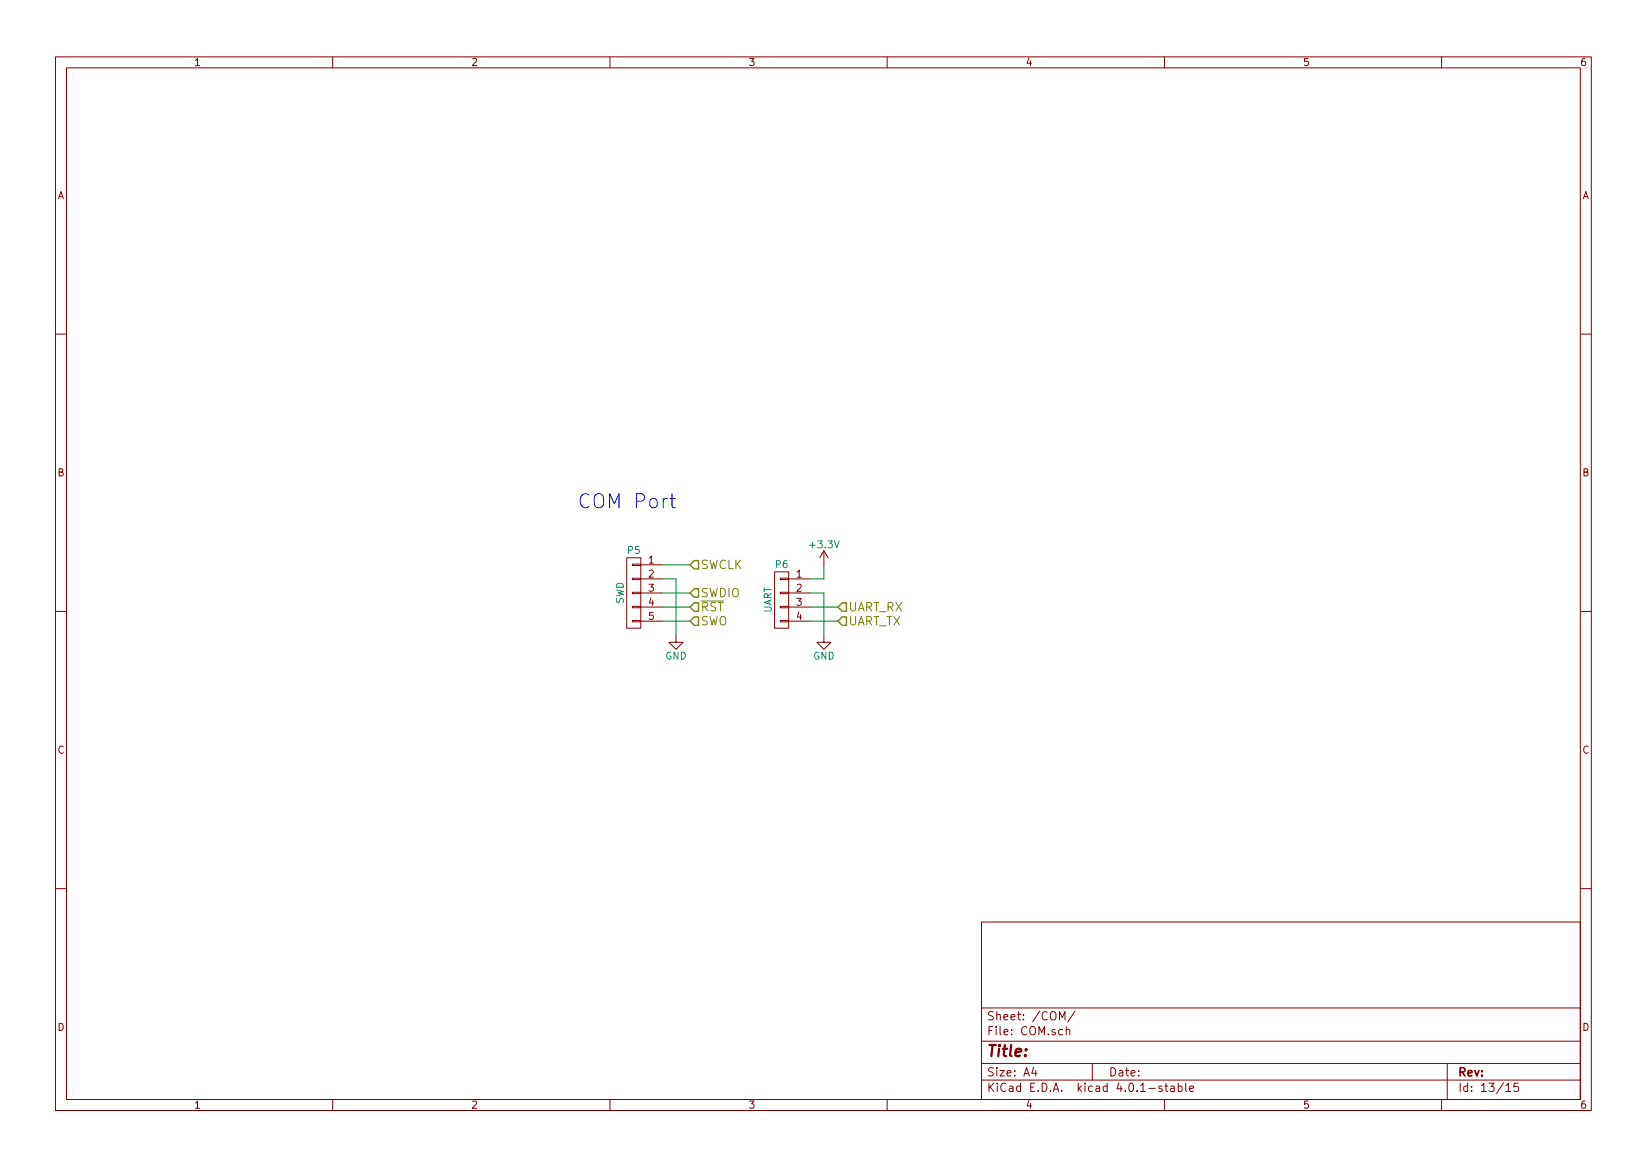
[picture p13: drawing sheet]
EESchema Schematic File Version 2
LIBS:Mouse-01
LIBS:74xgxx
LIBS:74xx
LIBS:ac-dc
LIBS:actel
LIBS:adc-dac
LIBS:Altera
LIBS:analog_devices
LIBS:analog_switches
LIBS:atmel
LIBS:audio
LIBS:brooktre
LIBS:cmos_ieee
LIBS:cmos4000
LIBS:conn
LIBS:connectors
LIBS:contrib
LIBS:cypress
LIBS:dc-dc
LIBS:device
LIBS:digital-audio
LIBS:diode
LIBS:display
LIBS:dsp
LIBS:elec-unifil
LIBS:ESD_Protection
LIBS:ftdi
LIBS:gennum
LIBS:graphic
LIBS:hc11
LIBS:ic-cpu
LIBS:ic-io
LIBS:ic-misc
LIBS:ic-power
LIBS:intel
LIBS:interface
LIBS:ir
LIBS:Lattice
LIBS:linear
LIBS:logo
LIBS:maxim
LIBS:memory
LIBS:microchip
LIBS:microchip_dspic33dsc
LIBS:microchip_pic10mcu
LIBS:microchip_pic12mcu
LIBS:microchip_pic16mcu
LIBS:microchip_pic18mcu
LIBS:microchip_pic32mcu
LIBS:microcontrollers
LIBS:motor_drivers
LIBS:motorola
LIBS:msp430
LIBS:nordicsemi
LIBS:nxp_armmcu
LIBS:onsemi
LIBS:opto
LIBS:Oscillators
LIBS:passive
LIBS:philips
LIBS:power
LIBS:Power_Management
LIBS:powerint
LIBS:pspice
LIBS:references
LIBS:regul
LIBS:relays
LIBS:rfcom
LIBS:sensors
LIBS:silabs
LIBS:siliconi
LIBS:stm8
LIBS:stm32
LIBS:supertex
LIBS:switches
LIBS:texas
LIBS:transf
LIBS:transistors
LIBS:ttl_ieee
LIBS:valves
LIBS:video
LIBS:Xicor
LIBS:xilinx
LIBS:Zilog
LIBS:Mouse-01-cache
EELAYER 25 0
EELAYER END
$Descr A4 11693 8268
encoding utf-8
Sheet 13 15
Title ""
Date ""
Rev ""
Comp ""
Comment1 ""
Comment2 ""
Comment3 ""
Comment4 ""
$EndDescr
Text HLabel 4900 4000 2    60   Input ~ 0
SWCLK
Text HLabel 4900 4200 2    60   Input ~ 0
SWDIO
Text HLabel 4900 4300 2    60   Input ~ 0
~RST
Text HLabel 4900 4400 2    60   Input ~ 0
SWO
$Comp
L GND #PWR0101
U 1 1
P 4800 4500
F 0 "#PWR0101" H 4800 4250 50  0001 C CNN
F 1 "GND" H 4800 4350 50  0000 C CNN
F 2 "" H 4800 4500 50  0000 C CNN
F 3 "" H 4800 4500 50  0000 C CNN
	1    4800 4500
	1    0    0    -1  
$EndComp
Wire Wire Line
	4800 4500 4800 4100
Wire Wire Line
	4800 4100 4700 4100
Wire Wire Line
	4700 4000 4900 4000
Wire Wire Line
	4900 4200 4700 4200
Wire Wire Line
	4700 4300 4900 4300
Wire Wire Line
	4900 4400 4700 4400
$Comp
L GND #PWR0102
U 1 1
P 5850 4500
F 0 "#PWR0102" H 5850 4250 50  0001 C CNN
F 1 "GND" H 5850 4350 50  0000 C CNN
F 2 "" H 5850 4500 50  0000 C CNN
F 3 "" H 5850 4500 50  0000 C CNN
	1    5850 4500
	1    0    0    -1  
$EndComp
Wire Wire Line
	5850 4200 5850 4500
Text HLabel 5950 4300 2    60   Input ~ 0
UART_RX
Text HLabel 5950 4400 2    60   Input ~ 0
UART_TX
Wire Wire Line
	5750 4300 5950 4300
Wire Wire Line
	5850 4200 5750 4200
$Comp
L CONN_01X04 P6
U 1 1
P 5550 4250
F 0 "P6" H 5550 4500 50  0000 C CNN
F 1 "UART" V 5650 4250 50  0000 C CNN
F 2 "Connectors_JST:JST_SH_BM04B-SRSS-TB_04x1.00mm_Straight" H 5550 4250 50  0001 C CNN
F 3 "" H 5550 4250 50  0000 C CNN
	1    5550 4250
	-1   0    0    -1  
$EndComp
Wire Wire Line
	5950 4400 5750 4400
Wire Wire Line
	5850 4000 5850 4100
Wire Wire Line
	5850 4100 5750 4100
Text Notes 4100 3600 0    100  ~ 0
COM Port
$Comp
L CONN_01X05 P5
U 1 1
P 4500 4200
F 0 "P5" H 4500 4500 50  0000 C CNN
F 1 "SWD" V 4600 4200 50  0000 C CNN
F 2 "Connectors_JST:JST_SH_BM05B-SRSS-TB_05x1.00mm_Straight" H 4500 4200 50  0001 C CNN
F 3 "" H 4500 4200 50  0000 C CNN
	1    4500 4200
	-1   0    0    -1  
$EndComp
$Comp
L +3.3V #PWR0103
U 1 1
P 5850 4000
F 0 "#PWR0103" H 5850 3850 50  0001 C CNN
F 1 "+3.3V" H 5850 4140 50  0000 C CNN
F 2 "" H 5850 4000 50  0000 C CNN
F 3 "" H 5850 4000 50  0000 C CNN
	1    5850 4000
	1    0    0    -1  
$EndComp
$EndSCHEMATC
